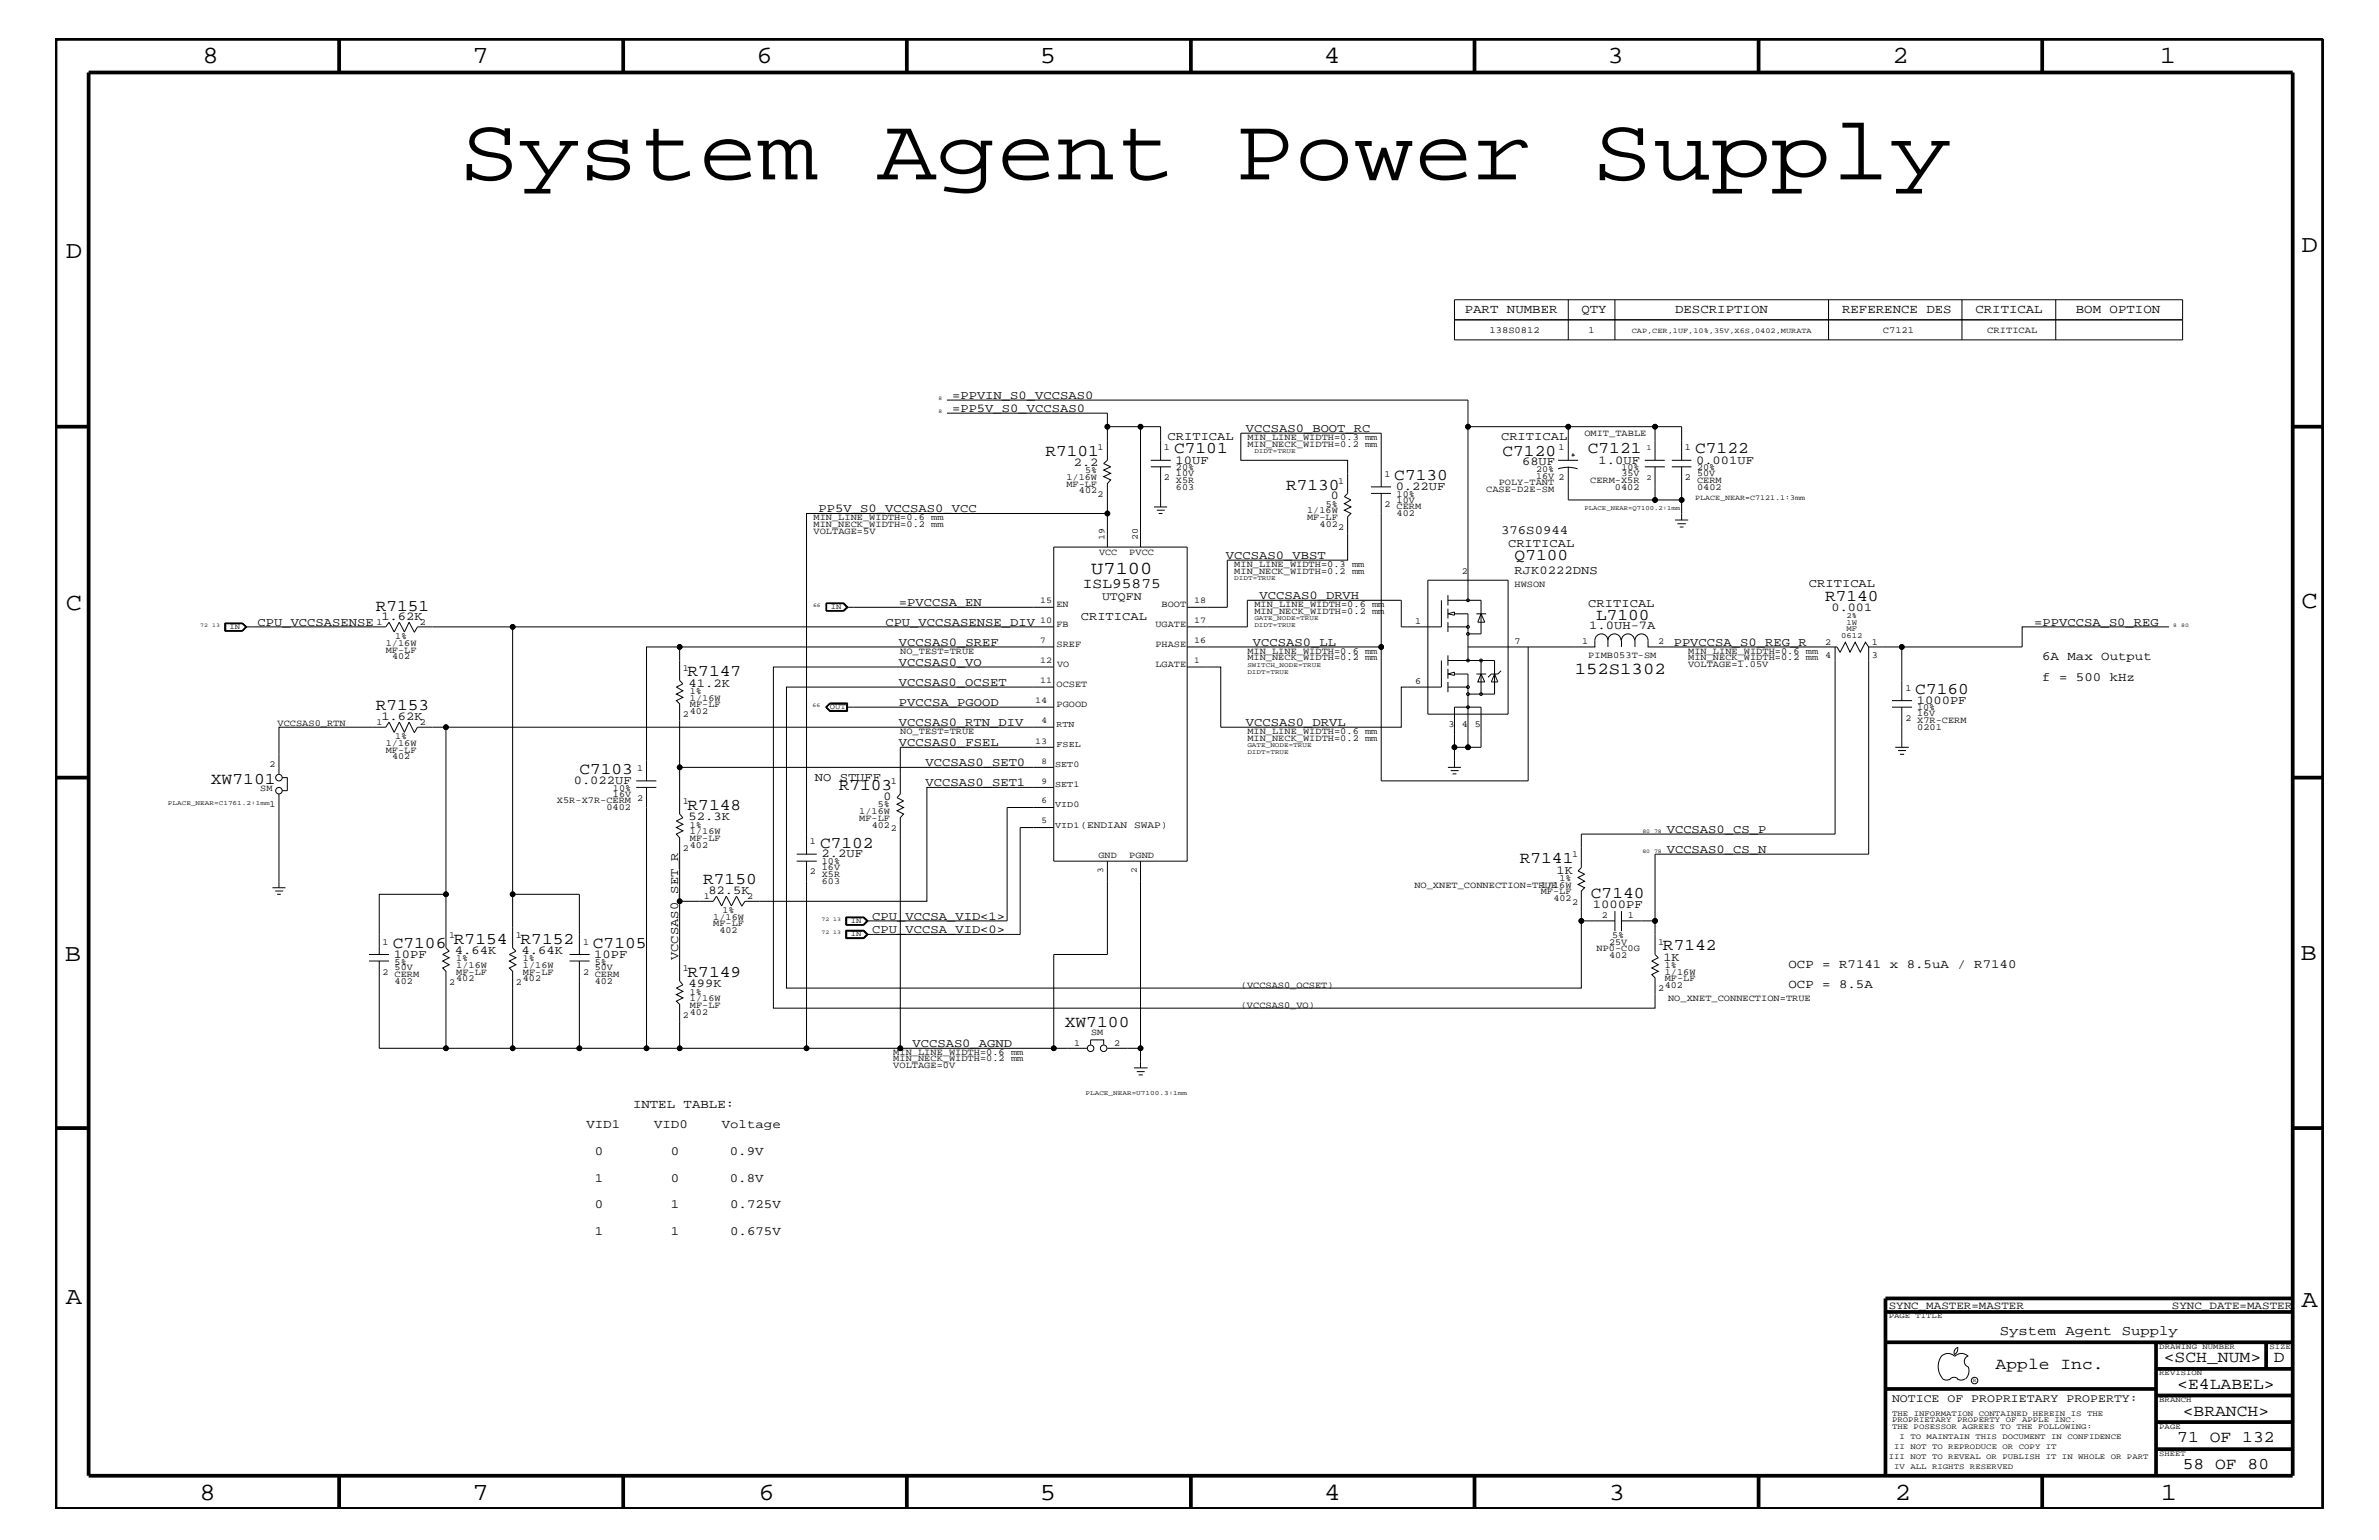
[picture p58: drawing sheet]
<svg xmlns="http://www.w3.org/2000/svg" width="432mm" height="279mm" viewBox="0 0 432 279" stroke-linecap="round" stroke-linejoin="round" font-family="sans-serif">
<defs><g id="words">
<text font-size="16.3" x="83.4" y="32.5">System Agent Power Supply</text>
<g font-size="4.5">
<text x="36.7" y="11.5">8</text>
<text x="85.8" y="11.5">7</text>
<text x="137.3" y="11.5">6</text>
<text x="188.7" y="11.5">5</text>
<text x="240.3" y="11.5">4</text>
<text x="291.8" y="11.5">3</text>
<text x="343.5" y="11.5">2</text>
<text x="392" y="11.5">1</text>
<text x="11.9" y="46.8">D</text>
<text x="417.7" y="45.7">D</text>
<text x="11.9" y="110.6">C</text>
<text x="417.7" y="110.3">C</text>
<text x="11.8" y="174.3">B</text>
<text x="417.6" y="174.2">B</text>
<text x="11.9" y="236.7">A</text>
<text x="417.7" y="237.1">A</text>
<text x="36.2" y="272.1">8</text>
<text x="85.8" y="272.1">7</text>
<text x="137.7" y="272.1">6</text>
<text x="188.7" y="272.1">5</text>
<text x="240.4" y="272.1">4</text>
<text x="292" y="272.1">3</text>
<text x="343.9" y="272.1">2</text>
<text x="392.2" y="272.1">1</text>
</g>
<text font-size="3.3" x="198.1" y="104.1">U7100</text>
<g font-size="3">
<text x="189.7" y="82.7">R7101</text>
<text x="213.1" y="82.2">C7101</text>
<text x="272.7" y="82.7">C7120</text>
<text x="288.2" y="82.2">C7121</text>
<text x="307.7" y="82.2">C7122</text>
<text x="233.4" y="88.8">R7130</text>
<text x="253.1" y="87.1">C7130</text>
<text x="274.9" y="101.6">Q7100</text>
<text x="68.2" y="110.8">R7151</text>
<text x="289.7" y="112.5">L7100</text>
<text x="331.3" y="109.1">R7140</text>
<text x="124.8" y="122.7">R7147</text>
<text x="285.8" y="122.3">152S1302</text>
<text x="347.6" y="125.9">C7160</text>
<text x="68.2" y="128.9">R7153</text>
<text x="38.3" y="142.2">XW7101</text>
<text x="105.2" y="140.4">C7103</text>
<text x="152.2" y="143.4">R7103</text>
<text x="124.8" y="147">R7148</text>
<text x="148.8" y="153.8">C7102</text>
<text x="127.6" y="160.5">R7150</text>
<text x="275.8" y="156.7">R7141</text>
<text x="288.8" y="162.8">C7140</text>
<text x="71.3" y="172">C7106</text>
<text x="82.4" y="171.2">R7154</text>
<text x="94.5" y="171.2">R7152</text>
<text x="107.6" y="172">C7105</text>
<text x="301.8" y="172.4">R7142</text>
<text x="124.8" y="177.3">R7149</text>
<text x="193.3" y="186.4">XW7100</text>
<text x="362.2" y="248.4">Apple Inc.</text>
<text x="392.7" y="247.1">&lt;SCH_NUM&gt;</text>
<text x="395.2" y="252">&lt;E4LABEL&gt;</text>
<text x="412.7" y="247.1">D</text>
<text x="396.2" y="256.8">&lt;BRANCH&gt;</text>
<text x="395.2" y="261.6">71 OF 132</text>
<text x="396.2" y="266.6">58 OF 80</text>
</g>
<text font-size="2.6" x="196.6" y="106.6">ISL95875</text>
<text font-size="2.5" x="363" y="242.3">System Agent Supply</text>
<g font-size="2.3">
<text x="265.9" y="56.8">PART NUMBER</text>
<text x="287" y="56.8">QTY</text>
<text x="304" y="56.8">DESCRIPTION</text>
<text x="334.3" y="56.8">REFERENCE DES</text>
<text x="358.6" y="56.8">CRITICAL</text>
<text x="376.8" y="56.8">BOM OPTION</text>
<text x="272.5" y="96.8">376S0944</text>
<text x="370.7" y="119.8">6A Max Output</text>
<text x="370.7" y="123.5">f = 500 kHz</text>
<text x="324.6" y="175.6">OCP = R7141 x 8.5uA / R7140</text>
<text x="324.6" y="179.3">OCP = 8.5A</text>
<text x="114.9" y="201">INTEL TABLE:</text>
<text x="106.4" y="204.7">VID1</text>
<text x="108" y="209.6">0</text>
<text x="118.7" y="204.7">VID0</text>
<text x="121.7" y="209.6">0</text>
<text x="131" y="204.7">Voltage</text>
<text x="132.5" y="209.6">0.9V</text>
<text x="108" y="214.4">1</text>
<text x="121.7" y="214.4">0</text>
<text x="132.5" y="214.4">0.8V</text>
<text x="108" y="219.2">0</text>
<text x="121.8" y="219.2">1</text>
<text x="132.5" y="219.2">0.725V</text>
<text x="108" y="224.1">1</text>
<text x="121.8" y="224.1">1</text>
<text x="132.5" y="224.1">0.675V</text>
</g>
<g font-size="2.2">
<text x="172.8" y="72.3">=PPVIN_S0_VCCSAS0</text>
<text x="172.8" y="74.7">=PP5V_S0_VCCSAS0</text>
<text x="211.9" y="79.9">CRITICAL</text>
<text x="226.1" y="78.3">VCCSAS0_BOOT_RC</text>
<text x="272.5" y="79.9">CRITICAL</text>
<text x="194.9" y="84.5">2.2</text>
<text x="213.4" y="84.1">10UF</text>
<text x="253.3" y="88.9">0.22UF</text>
<text x="276.3" y="84.4">68UF</text>
<text x="290.2" y="84.1">1.0UF</text>
<text x="307.8" y="84.1">0.001UF</text>
<text x="148.6" y="92.9">PP5V_S0_VCCSAS0_VCC</text>
<text x="241.6" y="90.6">0</text>
<text x="222.5" y="101.4">VCCSAS0_VBST</text>
<text x="273.7" y="99.3">CRITICAL</text>
<text x="274.9" y="104.1">RJK0222DNS</text>
<text x="328.3" y="106.5">CRITICAL</text>
<text x="46.7" y="113.6">CPU_VCCSASENSE</text>
<text x="69.2" y="112.5">1.62K</text>
<text x="160.7" y="113.6">CPU_VCCSASENSE_DIV</text>
<text x="163.2" y="109.9">=PVCCSA_EN</text>
<text x="196.2" y="112.6">CRITICAL</text>
<text x="228.6" y="108.7">VCCSAS0_DRVH</text>
<text x="288.3" y="110.2">CRITICAL</text>
<text x="332.4" y="110.8">0.001</text>
<text x="369.2" y="113.6">=PPVCCSA_S0_REG</text>
<text x="163.2" y="117.2">VCCSAS0_SREF</text>
<text x="227.4" y="117.2">VCCSAS0_LL</text>
<text x="288.5" y="114.2">1.0UH-7A</text>
<text x="303.8" y="117.2">PPVCCSA_S0_REG_R</text>
<text x="125" y="124.6">41.2K</text>
<text x="163.2" y="120.8">VCCSAS0_VO</text>
<text x="163.2" y="124.4">VCCSAS0_OCSET</text>
<text x="69.2" y="130.7">1.62K</text>
<text x="163.2" y="128">PVCCSA_PGOOD</text>
<text x="163.2" y="131.7">VCCSAS0_RTN_DIV</text>
<text x="226.1" y="131.7">VCCSAS0_DRVL</text>
<text x="347.9" y="127.7">1000PF</text>
<text x="163.2" y="135.3">VCCSAS0_FSEL</text>
<text x="104.1" y="142.3">0.022UF</text>
<text x="147.9" y="141.7">NO STUFF</text>
<text x="168" y="139">VCCSAS0_SET0</text>
<text x="168" y="142.6">VCCSAS0_SET1</text>
<text x="125" y="148.8">52.3K</text>
<text x="160.4" y="145.1">0</text>
<text x="149.1" y="155.6">2.2UF</text>
<text x="302.5" y="151.1">VCCSAS0_CS_P</text>
<text x="302.5" y="154.7">VCCSAS0_CS_N</text>
<text x="282.5" y="158.5">1K</text>
<text x="128.6" y="162.2">82.5K</text>
<text x="158.3" y="166.9">CPU_VCCSA_VID&lt;1&gt;</text>
<text x="289.1" y="164.7">1000PF</text>
<text x="71.5" y="173.8">10PF</text>
<text x="82.6" y="173.1">4.64K</text>
<text x="94.7" y="173.1">4.64K</text>
<text x="107.9" y="173.8">10PF</text>
<text x="158.3" y="169.3">CPU_VCCSA_VID&lt;0&gt;</text>
<text x="123.1" y="174.2" transform="rotate(-90 123.1 174.2)">VCCSAS0_SET_R</text>
<text x="125" y="179.1">499K</text>
<text x="301.9" y="174.3">1K</text>
<text x="165.6" y="189.9">VCCSAS0_AGND</text>
</g>
<g font-size="2.1">
<text x="200" y="108.9">UTQFN</text>
<text x="343.4" y="254.4">NOTICE OF PROPRIETARY PROPERTY:</text>
</g>
<g font-size="2">
<text x="342.8" y="237.4">SYNC_MASTER=MASTER</text>
<text x="394.2" y="237.4">SYNC_DATE=MASTER</text>
</g>
<g font-size="1.7">
<text x="270.3" y="60.4">138S0812</text>
<text x="288.3" y="60.4">1</text>
<text x="341.8" y="60.4">C7121</text>
<text x="360.7" y="60.4">CRITICAL</text>
<text x="199.2" y="81.6">1</text>
<text x="211.2" y="81.6">1</text>
<text x="226.4" y="79.9">MIN_LINE_WIDTH=0.3 mm</text>
<text x="226.4" y="81.1">MIN_NECK_WIDTH=0.2 mm</text>
<text x="282.9" y="81.6">1</text>
<text x="287.6" y="79">OMIT_TABLE</text>
<text x="305.8" y="81.6">1</text>
<text x="193.5" y="88.3">MF-LF</text>
<text x="193.5" y="87.1">1/16W</text>
<text x="195.8" y="89.5">402</text>
<text x="196.9" y="85.9">5%</text>
<text x="211.2" y="87.1">2</text>
<text x="213.4" y="87.6">X5R</text>
<text x="213.4" y="88.8">603</text>
<text x="213.4" y="85.3">20%</text>
<text x="213.4" y="86.4">10V</text>
<text x="242.9" y="87.7">1</text>
<text x="251.3" y="86.5">1</text>
<text x="269.7" y="89.2">CASE-D2E-SM</text>
<text x="272" y="88">POLY-TANT</text>
<text x="278.8" y="86.9">16V 2</text>
<text x="278.8" y="85.6">20%</text>
<text x="288.6" y="87.6">CERM-X5R</text>
<text x="293.1" y="88.8">0402</text>
<text x="294.3" y="86.4">35V</text>
<text x="294.3" y="85.3">10%</text>
<text x="305.8" y="87.1">2</text>
<text x="308" y="85.3">20%</text>
<text x="308" y="86.4">50V</text>
<text x="308" y="88.8">0402</text>
<text x="308" y="87.6">CERM</text>
<text x="147.7" y="94.3">MIN_LINE_WIDTH=0.6 mm</text>
<text x="147.7" y="95.6">MIN_NECK_WIDTH=0.2 mm</text>
<text x="199.2" y="90.1">2</text>
<text x="237.2" y="94.3">MF-LF</text>
<text x="237.2" y="93.2">1/16W</text>
<text x="239.5" y="95.6">402</text>
<text x="240.6" y="92">5%</text>
<text x="251.3" y="92">2</text>
<text x="253.5" y="92.4">CERM</text>
<text x="253.5" y="91.2">10V</text>
<text x="253.5" y="93.7">402</text>
<text x="253.5" y="90.1">10%</text>
<text x="147.7" y="96.8">VOLTAGE=5V</text>
<text x="199.5" y="100.7">VCC</text>
<text x="205" y="100.7">PVCC</text>
<text x="242.9" y="96.2">2</text>
<text x="224" y="102.9">MIN_LINE_WIDTH=0.3 mm</text>
<text x="224" y="104.1">MIN_NECK_WIDTH=0.2 mm</text>
<text x="265.3" y="104.1">2</text>
<text x="274.9" y="106.5">HWSON</text>
<text x="68.3" y="113.4">1</text>
<text x="76.2" y="113.4">2</text>
<text x="191.8" y="113.7">FB</text>
<text x="191.8" y="110.2">EN</text>
<text x="209.7" y="113.7">UGATE</text>
<text x="210.8" y="110.2">BOOT</text>
<text x="227.7" y="111.4">MIN_NECK_WIDTH=0.2 mm</text>
<text x="227.7" y="110.2">MIN_LINE_WIDTH=0.6 mm</text>
<text x="256.9" y="113.1">1</text>
<text x="70" y="118.4">MF-LF</text>
<text x="70" y="117.2">1/16W</text>
<text x="71.2" y="119.6">402</text>
<text x="71.7" y="115.9">1%</text>
<text x="163.4" y="118.7">NO_TEST=TRUE</text>
<text x="191.8" y="117.4">SREF</text>
<text x="209.7" y="117.4">PHASE</text>
<text x="226.4" y="118.6">MIN_LINE_WIDTH=0.6 mm</text>
<text x="226.4" y="119.8">MIN_NECK_WIDTH=0.2 mm</text>
<text x="274.9" y="116.8">7</text>
<text x="287.2" y="116.8">1</text>
<text x="288.3" y="119.3">PIMB053T-SM</text>
<text x="301" y="116.8">2</text>
<text x="306.4" y="118.6">MIN_LINE_WIDTH=0.6 mm</text>
<text x="306.4" y="119.8">MIN_NECK_WIDTH=0.2 mm</text>
<text x="331.3" y="117">2</text>
<text x="331.3" y="119.3">4</text>
<text x="339.8" y="117">1</text>
<text x="339.8" y="119.3">3</text>
<text x="124" y="121.7">1</text>
<text x="125.2" y="125.9">1%</text>
<text x="191.8" y="124.7">OCSET</text>
<text x="191.9" y="121">VO</text>
<text x="209.7" y="121">LGATE</text>
<text x="256.9" y="124.1">6</text>
<text x="306.4" y="121">VOLTAGE=1.05V</text>
<text x="345.9" y="125.3">1</text>
<text x="50.4" y="131.7">VCCSAS0_RTN</text>
<text x="68.3" y="131.6">1</text>
<text x="76.2" y="131.6">2</text>
<text x="124" y="130.2">2</text>
<text x="125.2" y="129.6">402</text>
<text x="125.2" y="128.3">MF-LF</text>
<text x="125.2" y="127.1">1/16W</text>
<text x="191.8" y="128.3">PGOOD</text>
<text x="262.9" y="131.9">3</text>
<text x="265.3" y="131.9">4</text>
<text x="267.7" y="131.9">5</text>
<text x="345.9" y="130.8">2</text>
<text x="348" y="131.3">X7R-CERM</text>
<text x="348" y="130">16V</text>
<text x="348" y="128.9">10%</text>
<text x="70" y="136.6">MF-LF</text>
<text x="70" y="135.3">1/16W</text>
<text x="71.2" y="137.8">402</text>
<text x="71.7" y="134.1">1%</text>
<text x="163.4" y="133.2">NO_TEST=TRUE</text>
<text x="226.4" y="134.4">MIN_NECK_WIDTH=0.2 mm</text>
<text x="226.4" y="133.2">MIN_LINE_WIDTH=0.6 mm</text>
<text x="348" y="132.4">0201</text>
<text x="47.2" y="143.5">SM</text>
<text x="48.9" y="139.2">2</text>
<text x="111.3" y="143.5">10%</text>
<text x="115.7" y="139.8">1</text>
<text x="161.7" y="142.3">1</text>
<text x="48.9" y="146.5">1</text>
<text x="101.1" y="145.7">X5R-X7R-CERM 2</text>
<text x="110.1" y="147">0402</text>
<text x="111.3" y="144.6">16V</text>
<text x="124" y="145.9">1</text>
<text x="156" y="147.7">1/16W</text>
<text x="156" y="149">MF-LF</text>
<text x="159.3" y="146.5">5%</text>
<text x="124" y="154.4">2</text>
<text x="125.2" y="153.8">402</text>
<text x="125.2" y="150.1">1%</text>
<text x="125.2" y="152.6">MF-LF</text>
<text x="125.2" y="151.3">1/16W</text>
<text x="147" y="153.2">1</text>
<text x="158.2" y="150.1">402</text>
<text x="161.7" y="150.7">2</text>
<text x="199.4" y="155.7">GND</text>
<text x="205" y="155.7">PGND</text>
<text x="285.3" y="155.6">1</text>
<text x="147" y="158.6">2</text>
<text x="149.2" y="157.9">16V</text>
<text x="149.2" y="159.1">X5R</text>
<text x="149.2" y="160.3">603</text>
<text x="149.2" y="156.8">10%</text>
<text x="256.7" y="161.1">NO_XNET_CONNECTION=TRUE</text>
<text x="279.7" y="161.1">1/16W</text>
<text x="283" y="159.9">1%</text>
<text x="127.8" y="163.1">1</text>
<text x="129.5" y="166.9">1/16W</text>
<text x="131.1" y="165.6">1%</text>
<text x="135.6" y="163.1">2</text>
<text x="279.7" y="162.2">MF-LF</text>
<text x="281.9" y="163.5">402</text>
<text x="285.3" y="164.1">2</text>
<text x="290.7" y="166.5">2</text>
<text x="295.5" y="166.5">1</text>
<text x="69.4" y="171.4">1</text>
<text x="81.5" y="170.1">1</text>
<text x="93.6" y="170.1">1</text>
<text x="105.8" y="171.4">1</text>
<text x="129.5" y="168.1">MF-LF</text>
<text x="130.6" y="169.3">402</text>
<text x="289.8" y="172.6">NP0-C0G</text>
<text x="292.1" y="173.8">402</text>
<text x="292.1" y="171.4">25V</text>
<text x="292.6" y="170.1">5%</text>
<text x="301" y="171.4">1</text>
<text x="69.4" y="176.8">2</text>
<text x="71.6" y="178.5">402</text>
<text x="71.6" y="176.1">50V</text>
<text x="71.6" y="175">5%</text>
<text x="71.6" y="177.3">CERM</text>
<text x="81.5" y="178.7">2</text>
<text x="82.8" y="178">402</text>
<text x="82.8" y="174.4">1%</text>
<text x="82.8" y="176.8">MF-LF</text>
<text x="82.8" y="175.6">1/16W</text>
<text x="93.6" y="178.7">2</text>
<text x="94.9" y="176.8">MF-LF</text>
<text x="94.9" y="178">402</text>
<text x="94.9" y="174.4">1%</text>
<text x="94.9" y="175.6">1/16W</text>
<text x="105.8" y="176.8">2</text>
<text x="107.9" y="178.5">402</text>
<text x="107.9" y="175">5%</text>
<text x="107.9" y="176.1">50V</text>
<text x="107.9" y="177.3">CERM</text>
<text x="124" y="176.2">1</text>
<text x="225.2" y="179.3">(VCCSAS0_OCSET)</text>
<text x="301" y="179.9">2</text>
<text x="302.2" y="179.3">402</text>
<text x="302.2" y="175.6">1%</text>
<text x="302.2" y="178">MF-LF</text>
<text x="302.2" y="176.8">1/16W</text>
<text x="124" y="184.7">2</text>
<text x="125.2" y="184.1">402</text>
<text x="125.2" y="180.5">1%</text>
<text x="125.2" y="182.9">MF-LF</text>
<text x="125.2" y="181.6">1/16W</text>
<text x="225.2" y="182.9">(VCCSAS0_VO)</text>
<text x="302.8" y="181.6">NO_XNET_CONNECTION=TRUE</text>
<text x="162.1" y="191.4">MIN_LINE_WIDTH=0.6 mm</text>
<text x="194.9" y="189.8">1</text>
<text x="198" y="187.7">SM</text>
<text x="202.2" y="189.8">2</text>
<text x="162.1" y="193.7">VOLTAGE=0V</text>
<text x="162.1" y="192.6">MIN_NECK_WIDTH=0.2 mm</text>
</g>
<g font-size="1.6">
<text x="200.5" y="98" transform="rotate(-90 200.5 98)">19</text>
<text x="206.5" y="98" transform="rotate(-90 206.5 98)">20</text>
<text x="188.8" y="109.4">15</text>
<text x="188.8" y="113.1">10</text>
<text x="216.7" y="109.4">18</text>
<text x="216.7" y="113.1">17</text>
<text x="188.8" y="116.7">7</text>
<text x="216.7" y="116.7">16</text>
<text x="188.8" y="124">11</text>
<text x="188.8" y="120.3">12</text>
<text x="216.7" y="120.3">1</text>
<text x="187.9" y="127.6">14</text>
<text x="189.1" y="131.3">4</text>
<text x="191.8" y="131.9">RTN</text>
<text x="187.9" y="134.9">13</text>
<text x="191.8" y="135.6">FSEL</text>
<text x="189.1" y="138.5">8</text>
<text x="189.1" y="142.2">9</text>
<text x="191.5" y="139.2">SET0</text>
<text x="191.5" y="142.9">SET1</text>
<text x="189.1" y="145.7">6</text>
<text x="189.1" y="149.4">5</text>
<text x="191.5" y="146.5">VID0</text>
<text x="191.5" y="150.1">VID1(ENDIAN SWAP)</text>
<text x="200.2" y="158.4" transform="rotate(-90 200.2 158.4)">3</text>
<text x="206.3" y="158.4" transform="rotate(-90 206.3 158.4)">2</text>
</g>
<g font-size="1.4">
<text x="296.2" y="60.4">CAP,CER,1UF,10%,35V,X6S,0402,MURATA</text>
<text x="298.9" y="81.6">1</text>
<text x="298.9" y="87.1">2</text>
<text x="307.7" y="90.7">PLACE_NEAR=C7121.1:3mm</text>
<text x="150.8" y="110.5">IN</text>
<text x="335.2" y="113.3">1W</text>
<text x="335.2" y="112">2%</text>
<text x="41.7" y="114.2">IN</text>
<text x="334.2" y="115.7">0612</text>
<text x="335.2" y="114.5">MF</text>
<text x="150.6" y="128.7">OUT</text>
<text x="154.4" y="167.5">IN</text>
<text x="154.4" y="169.9">IN</text>
<text x="342.8" y="239.2">PAGE TITLE</text>
<text x="391.9" y="244.7">DRAWING NUMBER</text>
<text x="411.9" y="244.7">SIZE</text>
<text x="391.9" y="249.5">REVISION</text>
<text x="343.4" y="256.8">THE INFORMATION CONTAINED HEREIN IS THE</text>
<text x="391.9" y="254.4">BRANCH</text>
<text x="343.4" y="259.3">THE POSESSOR AGREES TO THE FOLLOWING:</text>
<text x="343.4" y="258">PROPRIETARY PROPERTY OF APPLE INC.</text>
<text x="343.8" y="262.9">II NOT TO REPRODUCE OR COPY IT</text>
<text x="344.8" y="261.1">I TO MAINTAIN THIS DOCUMENT IN CONFIDENCE</text>
<text x="391.9" y="259.3">PAGE</text>
<text x="342.8" y="264.7">III NOT TO REVEAL OR PUBLISH IT IN WHOLE OR PART</text>
<text x="343.8" y="266.6">IV ALL RIGHTS RESERVED</text>
<text x="391.9" y="264.1">SHEET</text>
</g>
<g font-size="1.2">
<text x="227.7" y="82.2">DIDT=TRUE</text>
<text x="287.6" y="92.6">PLACE_NEAR=Q7100.2:1mm</text>
<text x="224" y="105.3">DIDT=TRUE</text>
<text x="227.7" y="112.6">GATE_NODE=TRUE</text>
<text x="227.7" y="113.7">DIDT=TRUE</text>
<text x="226.4" y="121">SWITCH_NODE=TRUE</text>
<text x="226.4" y="122.3">DIDT=TRUE</text>
<text x="226.4" y="136.8">DIDT=TRUE</text>
<text x="226.4" y="135.6">GATE_NODE=TRUE</text>
<text x="30.5" y="146.1">PLACE_NEAR=C1761.2:1mm</text>
<text x="197" y="198.7">PLACE_NEAR=U7100.3:1mm</text>
</g>
<g font-size="1">
<text x="170.3" y="72.6">8</text>
<text x="170.3" y="75">8</text>
<text x="36.3" y="113.7">72</text>
<text x="38.5" y="113.7">13</text>
<text x="147.6" y="110.2">66</text>
<text x="394.5" y="113.7">8</text>
<text x="395.9" y="113.7">80</text>
<text x="147.5" y="128.3">66</text>
<text x="298.1" y="151.1">80 78</text>
<text x="298.1" y="154.7">80 78</text>
<text x="149.1" y="167.1">72 13</text>
<text x="149.1" y="169.5">72 13</text>
<text x="358.1" y="250.7">R</text>
</g>
</g></defs>
<g fill="none" stroke="#000" stroke-width=".18">
<path d="M264 54.4h132.2v7.3h-132.2zM264 58h132.2M284.6 54.4v7.3M293.1 54.4v7.3M331.9 54.4v7.3M356.1 54.4v7.3M373.1 54.4v7.3M171.9 75h29.1v2.4M171.9 72.6h94.5v36.3M207 77.4h-6v6.1l-.7 .6 1.3 .6-1.3 .6 1.3 .6-1.3 .6 1.3 .6-.6 .6v11.6M266.4 77.4h18.2M300.4 77.4h4.8v6.1"/>
<path d="M191.3 99.3h24.2v56.9h-24.2zM201 93.2h-54.6v61.8M208.9 83.5h3.6M208.9 84.7h3.6M209.5 92h2.3M210 92.6h1.4M210.3 93.2h.7M210.7 83.5v-6.1h-3.7v21.9M210.7 84.7v7.3M248.8 89.5h3.7M248.8 88.3h3.7M250.7 88.3v-9.7h-25.5v4.9h19.4v6l-.6 .6 1.2 .6-1.2 .7 1.2 .6-1.2 .6 1.2 .6-.6 .6v7.8h-21.8v8.6h-7.3"/>
<path d="M250.7 89.5v27.9h-35.2M282.8 85.1a5.8 5.8 0 0 1 3.5 0M282.8 83.5h3.6M284.6 83.5v-6.1h15.8v6.1M284.6 84.7v6h15.8M285.2 82.6h.6M285.5 82.2v.6M298.5 83.5h3.7M298.5 84.7h3.7M300.4 84.7v6h4.8M303.4 83.5h3.6M303.4 84.7h3.6"/>
<path d="M304 94.3h2.4M304.5 95h1.5M304.9 95.6h.7M305.2 84.7v9.6M40.9 113.1h3.1l.6 .6-.6 .7h-3.1zM41 113.1v1.3M43.9 113.1l.7 .6M44 113.1h-3.2v1.4h3.2M44 113.1l.8 .6-.8 .8M44 113.1l.7 .6-.7 .8M44.6 113.7l-.7 .7M44.6 113.7h25.4l.6-.8 .9 1.8 1-1.8 .9 1.8 .9-1.8 .9 1.8"/>
<path d="M93 113.7v58.3l.6 .6-1.1 .6 1.1 .6-1.1 .6 1.1 .6-1.1 .6 .5 .6v14h-12.1M123.4 117.4h67.9M153.1 109.5h-3.1v1.3h3.1M153.1 109.5l.7 .7-.7 .6M153.1 109.5l.6 .7M153.2 109.4h-3.3v1.5h3.3M153.2 109.4l.7 .8-.7 .7M153.2 109.4l.6 .8-.6 .7M153.7 110.2l-.6 .6M153.7 110.2h37.6M191.3 113.7h-115.5l-.6 1.1M250.7 117.4v24.3h26.7v-24.3"/>
<path d="M259.2 105.3h14.5v24.3h-14.5zM261.6 119.8v4.9h-7.3v7.2h-32.7v-10.9h-6.1M261.6 108.9v4.8h-7.3v-4.8h-27.9v4.8h-10.9M262.8 113.7h3.6M262.8 111.4l1.2-.4v.6zM262.8 108.9h6v6.1h-2.4M262.8 108v1.8M262.8 110.4v1.8M262.8 112.9v1.8M262.8 118.9v1.9M262.8 119.8h8.5v6.1h-4.9M264 111.4h2.4v8.4"/>
<path d="M268 111.4h1.7M268.8 119.8v6.1M268.8 111.4l.7 1.5h-1.3zM291.8 116.2a1.19 1.19 0 0 0-1.1-1.2 1.19 1.19 0 0 0-1.2 1.2v1.2h-23.1M291.8 116.2a1.19 1.19 0 0 1 1.2-1.2 1.19 1.19 0 0 1 1.2 1.2M291.8 116.2v1.2M296.7 116.2a1.19 1.19 0 0 0-1.2-1.2 1.19 1.19 0 0 0-1.2 1.2v1.2M296.8 117.4v-1.2a1.19 1.19 0 0 1 1.1-1.2 1.19 1.19 0 0 1 1.2 1.2v1.2h34.3l.6 1M333.1 117.4v33.9h-46.1v6.1l-.6 .6 1.2 .6-1.2 .6 1.2 .7-1.2 .6 1.2 .6-.6 .6v5.4M334 118.3l.9-1.8 .9 1.8 .9-1.8 1 1.8 .9-1.8 .6 .9h6v9.7M339.2 117.4v37.6h-38.8v12.1M393.7 113.7h-26.7v3.7h-21.8"/>
<path d="M75.2 132.9l-.9-1.9-.9 1.9-.9-1.9-1 1.9-.9-1.9-.6 .9h-19.4v8.5M75.2 133l.6-1.1h5.1v30.3M80.9 131.9h110.4M123.4 139.2h67.9M149.9 128.3l.7-.8h3.2v1.6h-3.2zM149.9 128.3l.7-.7h3.2v1.5M149.9 128.3l.7 .7h3.2M149.9 128.3l.7 .8M150.6 127.7l-.6 .6 .6 .6h3.1v-1.2M150.6 127.7h3.2M150.6 127.7l-.7 .6M153.7 128.3h37.6"/>
<path d="M191.3 135.6h-27.9v8.4l-.6 .7 1.2 .6-1.2 .6 1.2 .6-1.2 .6 1.2 .6-.6 .7v41.8h27.9M191.3 121h-50.9v61.9h160v-5.5l-.6-.6 1.2-.6-1.2-.6 1.2-.6-1.2-.6 1.2-.6-.6-.6v-6.1h-6.1M191.3 124.7h-48.6v54.6h144.3v-12.2h6.1M262.8 122.3l1.2-.4v.6zM262.8 139.2h2.4M262.8 121.4v1.7M262.8 123.7v1.9M262.8 124.7h3.6M263.3 139.8h1.5M264 135.6h4.8v-7.3h-4.8v10.9M264 122.3h2.4v13.3M268 122.3h1.7"/>
<path d="M268.8 122.3l.7 1.4h-1.3zM271.3 122.3l.6 1.4h-1.2zM272.5 121.7l-.6 .6h-1.2l-.6 .6M343.4 128.3h3.6M343.4 127.1h3.6M344 135.6h2.5M344.5 136.2h1.4M344.8 136.8h.8M345.2 128.3v7.3M50.6 144v17.1M51.2 141.1h1v2.4h-1M115.5 142.9h3.6"/>
<path d="M115.5 141.7h3.6M117.3 141.7v-24.3h6.1v6.1l.6 .6-1.2 .6 1.2 .6-1.2 .6 1.2 .6-1.2 .6 .6 .6v20l.6 .7-1.2 .6 1.2 .5-1.2 .6 1.2 .6-1.2 .6 .6 .7v11.5h6.1l.5-.9 1 1.8 .8-1.8 1 1.8 .9-1.8 .9 1.8M117.3 142.9v47.3h-12.1M144.6 156.2h3.7M144.6 155h3.7M146.4 156.2v34h-23M191.3 142.9h-23.1v20.6h-33l-.6 1M191.3 146.5h-8.5v20.6h-25.5M191.3 150.1h-6.1v19.4h-27.9M201 156.2v17h-9.7v17h6.1M207 156.2v37.5M263.7 140.4h.6"/>
<path d="M49.4 161.1h2.4M50 161.7h1.4M50.3 162.2h.7M67 174.4h3.6M67 173.2h3.6M68.8 173.2v-11h12.1v9.8l.6 .6-1.2 .6 1.2 .6-1.2 .6 1.2 .6-1.2 .6 .6 .6v14h-12.1v-15.8M93 162.2h12.2v11M103.4 174.4h3.6M103.4 173.2h3.6M105.2 174.4v15.8h-12.2M123.4 163.5v14.5l.6 .7-1.2 .6 1.2 .6-1.2 .6 1.2 .5-1.2 .6 .6 .6v8M153.5 168.8h3.3l.8 .7-.8 .8h-3.3z"/>
<path d="M153.6 168.9h3.2l.7 .6-.7 .7h-3.2zM153.6 166.4v1.4M153.7 168.9v1.3M153.7 168.9h3l.6 .6M156.7 166.5h-3v1.3h3M156.7 168.9l.7 .6-.7 .7M156.7 166.5l.7 .6-.7 .7M156.7 166.5l.6 .6M156.8 166.4h-3.3v1.4h3.3M156.8 166.4l.8 .7-.8 .7M156.8 166.4l.7 .7-.7 .7M157.3 169.5l-.6 .6h-3"/>
<path d="M157.3 167.1l-.6 .7M293.1 165.3v3.6M294.3 165.3v3.6M117.3 190.2h6.1M146.4 190.2h17M198 189.5v-.8h2.3v.8M201 190.2h6M205.8 193.7h2.5M206.3 194.4h1.5M206.7 195h.7M352.3 246.1a1.72 1.72 0 0 1 2.5 0 1.69 1.69 0 0 1 2.4 0M352.4 246a3.2 3.2 0 0 0 .4 4.3l.8 .1 .4-.2"/>
<path d="M354 250.2l.7-.3 .7 .3M355.2 250.2l.7 .2 .7-.2M355.3 244.4v.3a1.18 1.18 0 0 1-.6 1.1M355.4 244.4a.99 .99 0 0 0-.6 1.4M357.2 246a1.04 1.04 0 0 0-.7 1 1.04 1.04 0 0 0 .7 1M357.3 248l.1 .7a2.11 2.11 0 0 1-.6 1.5"/>
<circle cx="201" cy="77.4" r=".42"/>
<circle cx="207" cy="77.4" r=".42"/>
<circle cx="266.4" cy="77.4" r=".42"/>
<circle cx="284.6" cy="77.4" r=".42"/>
<circle cx="300.4" cy="77.4" r=".42"/>
<circle cx="201" cy="93.2" r=".42"/>
<circle cx="300.4" cy="90.7" r=".42"/>
<circle cx="305.2" cy="90.7" r=".42"/>
<circle cx="93" cy="113.7" r=".42"/>
<circle cx="123.4" cy="117.4" r=".42"/>
<circle cx="250.7" cy="117.4" r=".42"/>
<circle cx="266.4" cy="113.7" r=".25"/>
<circle cx="266.4" cy="115" r=".25"/>
<circle cx="266.4" cy="108.9" r=".25"/>
<circle cx="266.4" cy="119.8" r=".25"/>
<circle cx="268.8" cy="119.8" r=".25"/>
<circle cx="345.2" cy="117.4" r=".42"/>
<circle cx="80.9" cy="131.9" r=".42"/>
<circle cx="123.4" cy="139.2" r=".42"/>
<circle cx="264" cy="135.6" r=".42"/>
<circle cx="266.4" cy="135.6" r=".42"/>
<circle cx="266.4" cy="124.7" r=".25"/>
<circle cx="266.4" cy="125.9" r=".25"/>
<circle cx="266.4" cy="128.3" r=".25"/>
<circle cx="268.8" cy="125.9" r=".25"/>
<circle cx="50.6" cy="141.1" r=".59"/>
<circle cx="50.6" cy="143.5" r=".59"/>
<circle cx="80.9" cy="162.2" r=".42"/>
<circle cx="93" cy="162.2" r=".42"/>
<circle cx="123.4" cy="163.5" r=".42"/>
<circle cx="287" cy="167.1" r=".42"/>
<circle cx="300.4" cy="167.1" r=".42"/>
<circle cx="80.9" cy="190.2" r=".42"/>
<circle cx="93" cy="190.2" r=".42"/>
<circle cx="105.2" cy="190.2" r=".42"/>
<circle cx="117.3" cy="190.2" r=".42"/>
<circle cx="123.4" cy="190.2" r=".42"/>
<circle cx="146.4" cy="190.2" r=".42"/>
<circle cx="163.4" cy="190.2" r=".42"/>
<circle cx="191.3" cy="190.2" r=".42"/>
<circle cx="198" cy="190.2" r=".59"/>
<circle cx="200.3" cy="190.2" r=".59"/>
<circle cx="207" cy="190.2" r=".42"/>
<circle cx="358.4" cy="250.5" r=".59"/>
</g>
<g fill="none" stroke="#000" stroke-width=".68" stroke-linecap="butt">
<path d="M10.1 7.1h411.5v266.7h-411.5zM16.1 13.2h400v254.5h-400zM61.6 7.1v6.1M113.1 7.1v6.1M164.6 7.1v6.1M216.2 7.1v6.1M267.6 7.1v6.1M319.2 7.1v6.1M370.7 7.1v6.1M10.1 77.4h6M416.1 77.4h5.5M10.1 141.1h6"/>
<path d="M416.1 141.1h5.5M10.1 204.7h6M416.1 204.7h5.5M342.2 238h73.9M416.1 235.6h-73.9v32.1M342.2 243.5h73.9M342.2 252h49.1M391.3 248.4h24.8M391.3 243.5v24.2M391.3 258h24.8M391.3 253.2h24.8M411.3 243.5v4.9"/>
<path d="M61.6 267.7v6.1M113.1 267.7v6.1M164.6 267.7v6.1M216.2 268v5.8M267.6 267.7v6.1M319.2 267.7v6.1M370.7 267.7v6.1M391.3 262.9h24.8"/>
</g>
<g fill="#000">
<circle cx="201" cy="77.4" r=".42"/>
<circle cx="207" cy="77.4" r=".42"/>
<circle cx="266.4" cy="77.4" r=".42"/>
<circle cx="284.6" cy="77.4" r=".42"/>
<circle cx="300.4" cy="77.4" r=".42"/>
<circle cx="201" cy="93.2" r=".42"/>
<circle cx="300.4" cy="90.7" r=".42"/>
<circle cx="305.2" cy="90.7" r=".42"/>
<circle cx="93" cy="113.7" r=".42"/>
<circle cx="123.4" cy="117.4" r=".42"/>
<circle cx="250.7" cy="117.4" r=".42"/>
<circle cx="345.2" cy="117.4" r=".42"/>
<circle cx="80.9" cy="131.9" r=".42"/>
<circle cx="123.4" cy="139.2" r=".42"/>
<circle cx="264" cy="135.6" r=".42"/>
<circle cx="266.4" cy="135.6" r=".42"/>
<circle cx="80.9" cy="162.2" r=".42"/>
<circle cx="93" cy="162.2" r=".42"/>
<circle cx="123.4" cy="163.5" r=".42"/>
<circle cx="287" cy="167.1" r=".42"/>
<circle cx="300.4" cy="167.1" r=".42"/>
<circle cx="80.9" cy="190.2" r=".42"/>
<circle cx="93" cy="190.2" r=".42"/>
<circle cx="105.2" cy="190.2" r=".42"/>
<circle cx="117.3" cy="190.2" r=".42"/>
<circle cx="123.4" cy="190.2" r=".42"/>
<circle cx="146.4" cy="190.2" r=".42"/>
<circle cx="163.4" cy="190.2" r=".42"/>
<circle cx="191.3" cy="190.2" r=".42"/>
<circle cx="207" cy="190.2" r=".42"/>
</g>
<use href="#words"/>
</svg>
